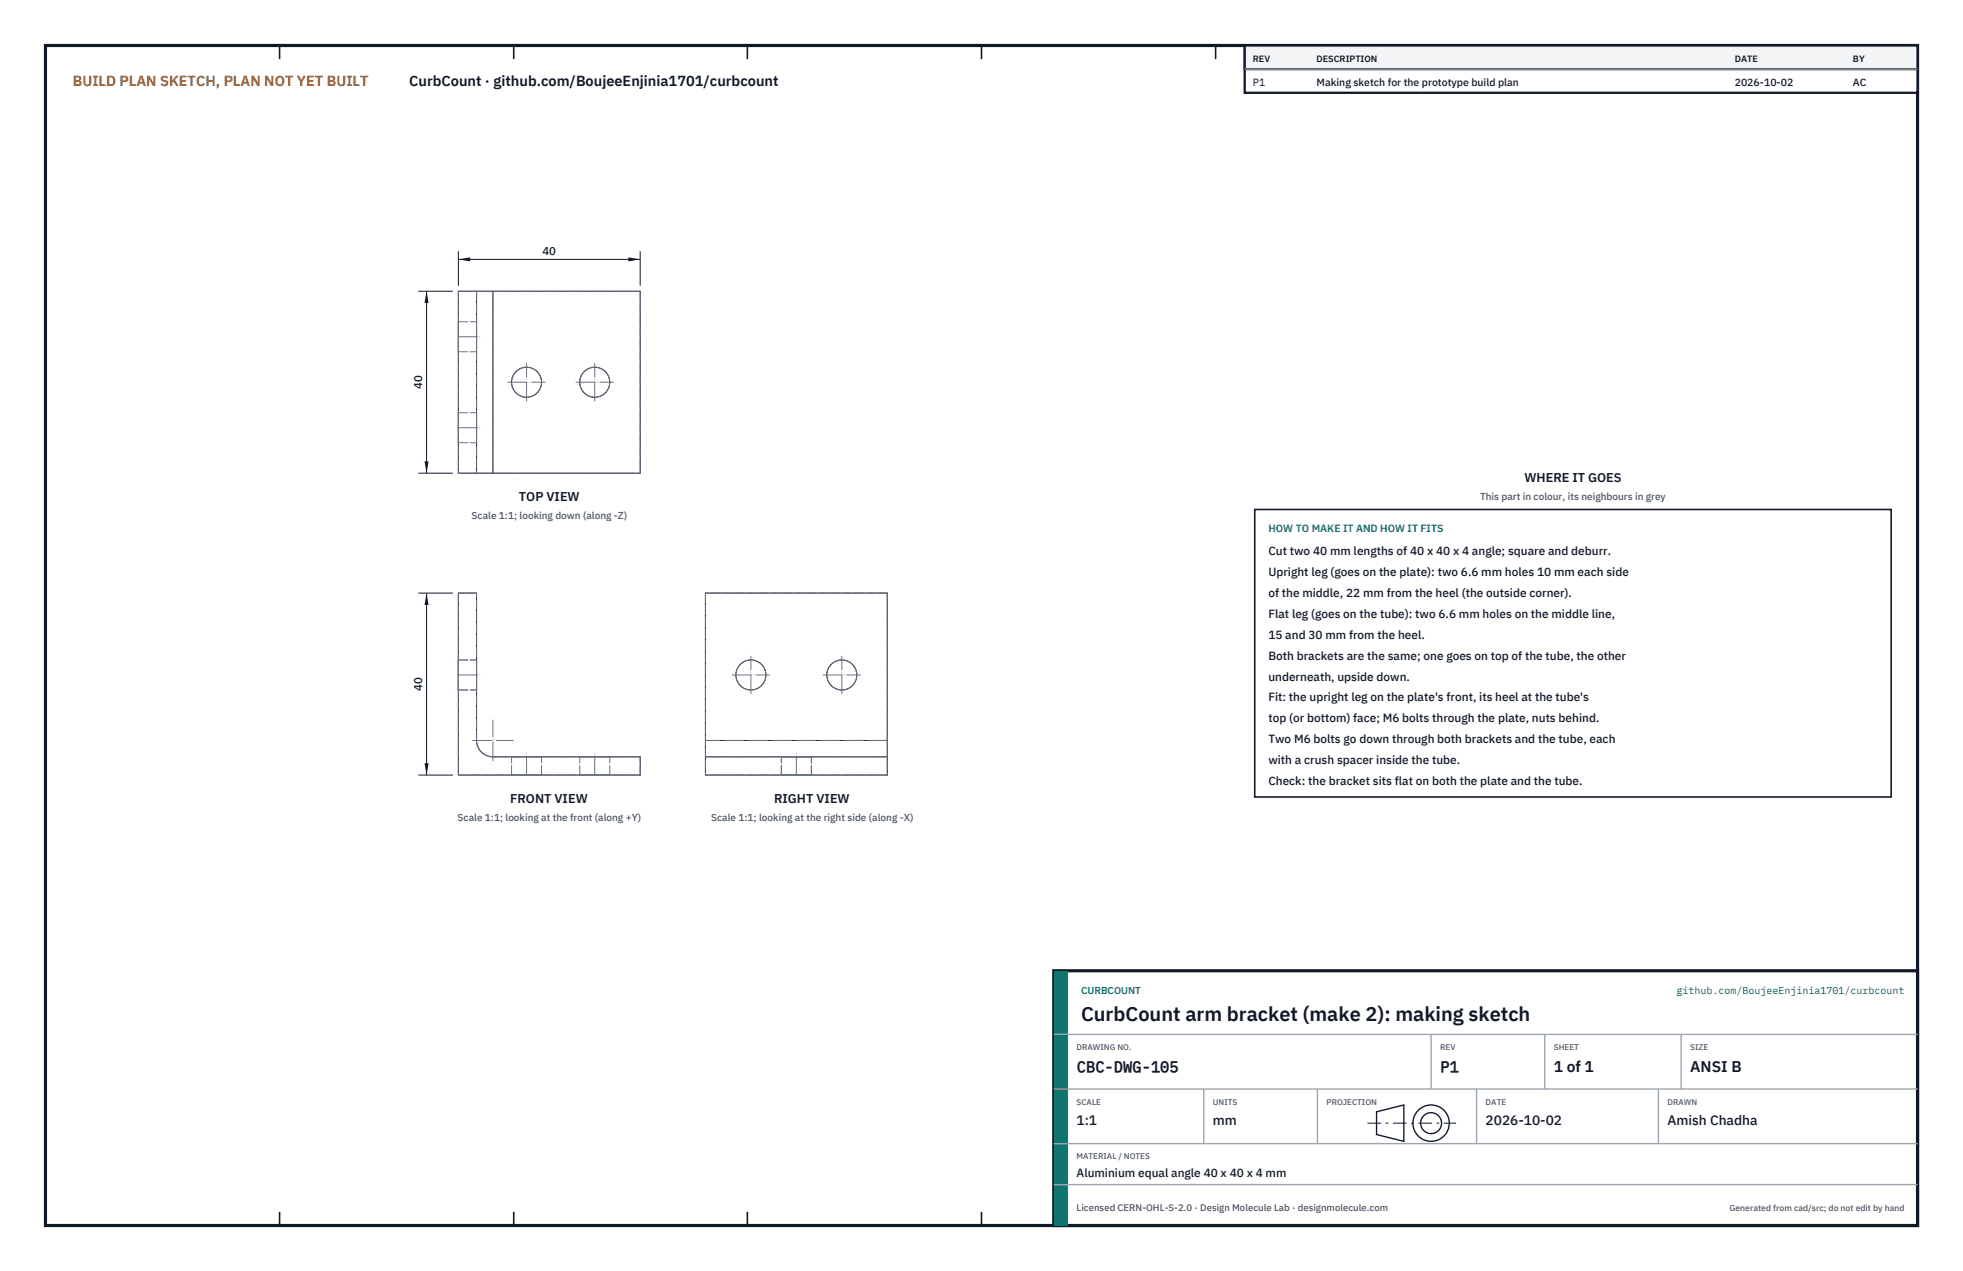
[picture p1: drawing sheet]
<svg xmlns="http://www.w3.org/2000/svg" width="432mm" height="279mm" viewBox="0 0 432 279" stroke-linecap="round" stroke-linejoin="round" font-family="sans-serif">
<defs><g id="words">
<text font-size="4.4" fill="#111827" x="237.8" y="224.4">CurbCount arm bracket (make 2): making sketch</text>
<g font-size="3.4" fill="#111827">
<text x="236.8" y="235.6">CBC-DWG-105</text>
<text x="316.8" y="235.6">P1</text>
<text x="341.8" y="235.6">1 of 1</text>
<text x="371.8" y="235.6">ANSI B</text>
</g>
<text font-size="3.2" fill="#b45309" x="16" y="19">BUILD PLAN SKETCH, PLAN NOT YET BUILT</text>
<text font-size="3.2" fill="#111827" x="90" y="19">CurbCount · github.com/BoujeeEnjinia1701/curbcount</text>
<g font-size="3" fill="#111827">
<text x="236.8" y="247.2">1:1</text>
<text x="266.8" y="247.2">mm</text>
<text x="326.8" y="247.2">2026-10-02</text>
<text x="366.8" y="247.2">Amish Chadha</text>
</g>
<g font-size="2.8" fill="#111827">
<text x="335.3" y="106">WHERE IT GOES</text>
<text x="114.1" y="110.2">TOP VIEW</text>
<text x="112.2" y="176.6">FRONT VIEW</text>
<text x="170.3" y="176.6">RIGHT VIEW</text>
</g>
<g font-size="2.6" fill="#111827">
<text x="279" y="122">Cut two 40 mm lengths of 40 x 40 x 4 angle; square and deburr.</text>
<text x="279" y="126.6">Upright leg (goes on the plate): two 6.6 mm holes 10 mm each side</text>
<text x="279" y="131.2">of the middle, 22 mm from the heel (the outside corner).</text>
<text x="279" y="135.8">Flat leg (goes on the tube): two 6.6 mm holes on the middle line,</text>
<text x="279" y="140.4">15 and 30 mm from the heel.</text>
<text x="279" y="145">Both brackets are the same; one goes on top of the tube, the other</text>
<text x="279" y="149.6">underneath, upside down.</text>
<text x="279" y="154.2">Fit: the upright leg on the plate's front, its heel at the tube's</text>
<text x="279" y="158.8">top (or bottom) face; M6 bolts through the plate, nuts behind.</text>
<text x="279" y="163.4">Two M6 bolts go down through both brackets and the tube, each</text>
<text x="279" y="168">with a crush spacer inside the tube.</text>
<text x="279" y="172.6">Check: the bracket sits flat on both the plate and the tube.</text>
<text x="236.8" y="258.8">Aluminium equal angle 40 x 40 x 4 mm</text>
</g>
<g font-size="2.5" fill="#111827">
<text x="119.3" y="56">40</text>
<text x="92.8" y="85.5" transform="rotate(-90 92.8 85.5)">40</text>
<text x="92.8" y="151.9" transform="rotate(-90 92.8 151.9)">40</text>
</g>
<g font-size="2.3" fill="#111827">
<text x="275.6" y="18.8">P1</text>
<text x="289.6" y="18.8">Making sketch for the prototype build plan</text>
<text x="381.6" y="18.8">2026-10-02</text>
<text x="407.6" y="18.8">AC</text>
</g>
<text font-size="2.3" fill="#0f766e" x="279" y="117">HOW TO MAKE IT AND HOW IT FITS</text>
<g font-size="2.2" fill="#4b5563">
<text x="325.6" y="110">This part in colour, its neighbours in grey</text>
<text x="103.7" y="114.2">Scale 1:1; looking down (along -Z)</text>
<text x="100.7" y="180.6">Scale 1:1; looking at the front (along +Y)</text>
<text x="156.4" y="180.6">Scale 1:1; looking at the right side (along -X)</text>
</g>
<g font-size="2.2" fill="#0f766e">
<text x="237.8" y="218.4">CURBCOUNT</text>
<text x="368.8" y="218.4">github.com/BoujeeEnjinia1701/curbcount</text>
</g>
<text font-size="2.1" fill="#4b5563" x="236.8" y="266.2">Licensed CERN-OHL-S-2.0 · Design Molecule Lab · designmolecule.com</text>
<g font-size="2" fill="#111827">
<text x="275.6" y="13.6">REV</text>
<text x="289.6" y="13.6">DESCRIPTION</text>
<text x="381.6" y="13.6">DATE</text>
<text x="407.6" y="13.6">BY</text>
</g>
<text font-size="1.9" fill="#4b5563" x="380.4" y="266.2">Generated from cad/src; do not edit by hand</text>
<g font-size="1.8" fill="#4b5563">
<text x="236.8" y="230.8">DRAWING NO.</text>
<text x="316.8" y="230.8">REV</text>
<text x="341.8" y="230.8">SHEET</text>
<text x="371.8" y="230.8">SIZE</text>
<text x="236.8" y="242.8">SCALE</text>
<text x="266.8" y="242.8">UNITS</text>
<text x="291.8" y="242.8">PROJECTION</text>
<text x="326.8" y="242.8">DATE</text>
<text x="366.8" y="242.8">DRAWN</text>
<text x="236.8" y="254.8">MATERIAL / NOTES</text>
</g>
</g></defs>
<path d="M10 10h411.8v259.4h-411.8z" fill="none" stroke="#111827" stroke-width=".7" stroke-linecap="butt"/>
<g fill="none" stroke="#111827" stroke-width=".35">
<path d="M61.5 10v3M113 10v3M164.4 10v3M215.9 10v3M267.4 10v3M318.9 10v3M370.3 10v3M61.5 266.4v3M113 266.4v3M164.4 266.4v3M215.9 266.4v3M267.4 266.4v3"/>
<path d="M318.9 266.4v3M370.3 266.4v3"/>
</g>
<g fill="none" stroke="#111727" stroke-width=".22">
<path d="M104.8 64h3.6M104.8 64v40M104.8 64h-4v40h4M108.4 64h32.4v40h-32.4M108.4 64v40M104.8 104h3.6M100.8 130.4h4v32.4a3.6 3.6 0 0 0 3.6 3.6h32.4v4h-40zM155.2 162.8v3.6M155.2 166.4h40M155.2 166.4v4h40v-4M155.2 162.8v-32.4h40v32.4M155.2 162.8h40"/>
<path d="M195.2 162.8v3.6"/>
<circle cx="115.8" cy="84" r="3.3"/>
<circle cx="130.8" cy="84" r="3.3"/>
<circle cx="165.2" cy="148.4" r="3.3"/>
<circle cx="185.2" cy="148.4" r="3.3"/>
</g>
<g fill="none" stroke="#6a7180" stroke-width=".22" stroke-dasharray="2.1 .5">
<path d="M100.8 64h40M100.8 64v40M100.8 74v-3.3M100.8 70.7v6.6M100.8 77.3v-3.3M100.8 77.3h4M100.8 70.7h4M104.8 64v40M104.8 74v-3.3M104.8 70.7v6.6M104.8 77.3v-3.3M140.8 64v40"/>
<path d="M100.8 94v-3.3M100.8 90.7v6.6M100.8 97.3v-3.3M100.8 97.3h4M100.8 90.7h4M104.8 94v-3.3M104.8 90.7v6.6M104.8 97.3v-3.3M100.8 104h40M100.8 130.4v40M104.8 130.4h-4M155.2 130.4v40"/>
<path d="M195.2 130.4v40M195.2 130.4h-40M100.8 151.7v-6.6M100.8 145.1v6.6M100.8 151.7h4M100.8 145.1h4M104.8 151.7v-6.6M104.8 145.1v6.6M100.8 170.4h40M104.8 162.8v-32.4M108.4 166.4a3.6 3.6 0 0 1-3.6-3.6M112.5 166.4h6.6"/>
<path d="M112.5 170.4h6.6M112.5 170.4v-4M119.1 166.4h-6.6M119.1 170.4v-4M119.1 170.4h-6.6M127.5 166.4h6.6M127.5 170.4h6.6M127.5 170.4v-4M134.1 166.4h-6.6M134.1 170.4v-4M134.1 170.4h-6.6M140.8 166.4h-32.4"/>
<path d="M140.8 170.4v-4M171.9 166.4h3.3M171.9 170.4h3.3M171.9 170.4v-4M175.2 166.4h3.3M175.2 170.4h3.3M178.5 166.4h-6.6M178.5 170.4h-6.6M178.5 170.4v-4M195.2 166.4h-40M195.2 170.4h-40"/>
<circle cx="115.8" cy="84" r="3.3"/>
<circle cx="130.8" cy="84" r="3.3"/>
<circle cx="165.2" cy="148.4" r="3.3"/>
<circle cx="185.2" cy="148.4" r="3.3"/>
</g>
<g fill="none" stroke="#6a7180" stroke-width=".22" stroke-dasharray="4.2 .5 0 .5">
<path d="M100.8 74h5.3M108.4 64v40M100.8 94h5.3M111.7 84h8.2M115.8 88.2v-8.3M126.7 84h8.2M130.8 88.2v-8.3M100.8 148.4h5.3M161 148.4h8.3M165.2 152.5v-8.2M181 148.4h8.3M185.2 152.5v-8.2"/>
<path d="M103.9 162.8h9M108.4 167.3v-9M115.8 170.4v-5.3M130.8 170.4v-5.3M175.2 170.4v-5.3M195.2 162.8h-40"/>
</g>
<path d="M100.8 55.2v7.6M100.8 57h40M140.8 55.2v7.6" fill="none" stroke="#111827" stroke-width=".22"/>
<path d="M100.8 57l2.6-.4v.9zM138.2 56.6v.9l2.6-.5z" fill="#111827"/>
<path d="M92 64h7.6M93.8 64v40M92 104h7.6" fill="none" stroke="#111827" stroke-width=".22"/>
<path d="M93.8 64l-.4 2.6h.9zM93.4 101.4h.9l-.5 2.6z" fill="#111827"/>
<path d="M92 130.4h7.6M93.8 130.4v40M92 170.4h7.6" fill="none" stroke="#111827" stroke-width=".22"/>
<path d="M93.8 130.4l-.4 2.6h.9zM93.4 167.8h.9l-.5 2.6z" fill="#111827"/>
<path d="M276 112h140v63.2h-140z" fill="#fff" stroke="#111827" stroke-width=".35"/>
<path d="M273.8 10h148v10.4h-148z" fill="#fff" stroke="#111827" stroke-width=".5"/>
<path d="M273.8 10h148v5.2h-148z" fill="#f3f4f6" stroke="#111827" stroke-width=".5"/>
<path d="M273.8 15.2h148" fill="none" stroke="#9ca3af" stroke-width=".3"/>
<path d="M231.8 213.4h190v56h-190z" fill="#fff" stroke="#111827" stroke-width=".7" stroke-linecap="butt"/>
<path d="M231.8 213.4h3v56h-3z" fill="#0f766e"/>
<path d="M231.8 227.4h190M231.8 239.4h190M264.8 239.4v12M289.8 239.4v12M314.8 227.4v12M324.8 239.4v12M339.8 227.4v12M364.8 239.4v12M369.8 227.4v12M231.8 251.4h190M231.8 260.4h190" fill="none" stroke="#9ca3af" stroke-width=".3"/>
<g fill="none" stroke="#111827" stroke-width=".3">
<path d="M302.8 244.4l6-1.5v8l-6-1.5z"/>
<circle cx="314.8" cy="246.9" r="4"/>
<circle cx="314.8" cy="246.9" r="2.3"/>
</g>
<path d="M300.8 246.9h19.5" fill="none" stroke="#111827" stroke-width=".22" stroke-dasharray="3 1 .6 1" stroke-linecap="butt"/>
<use href="#words"/>
</svg>
